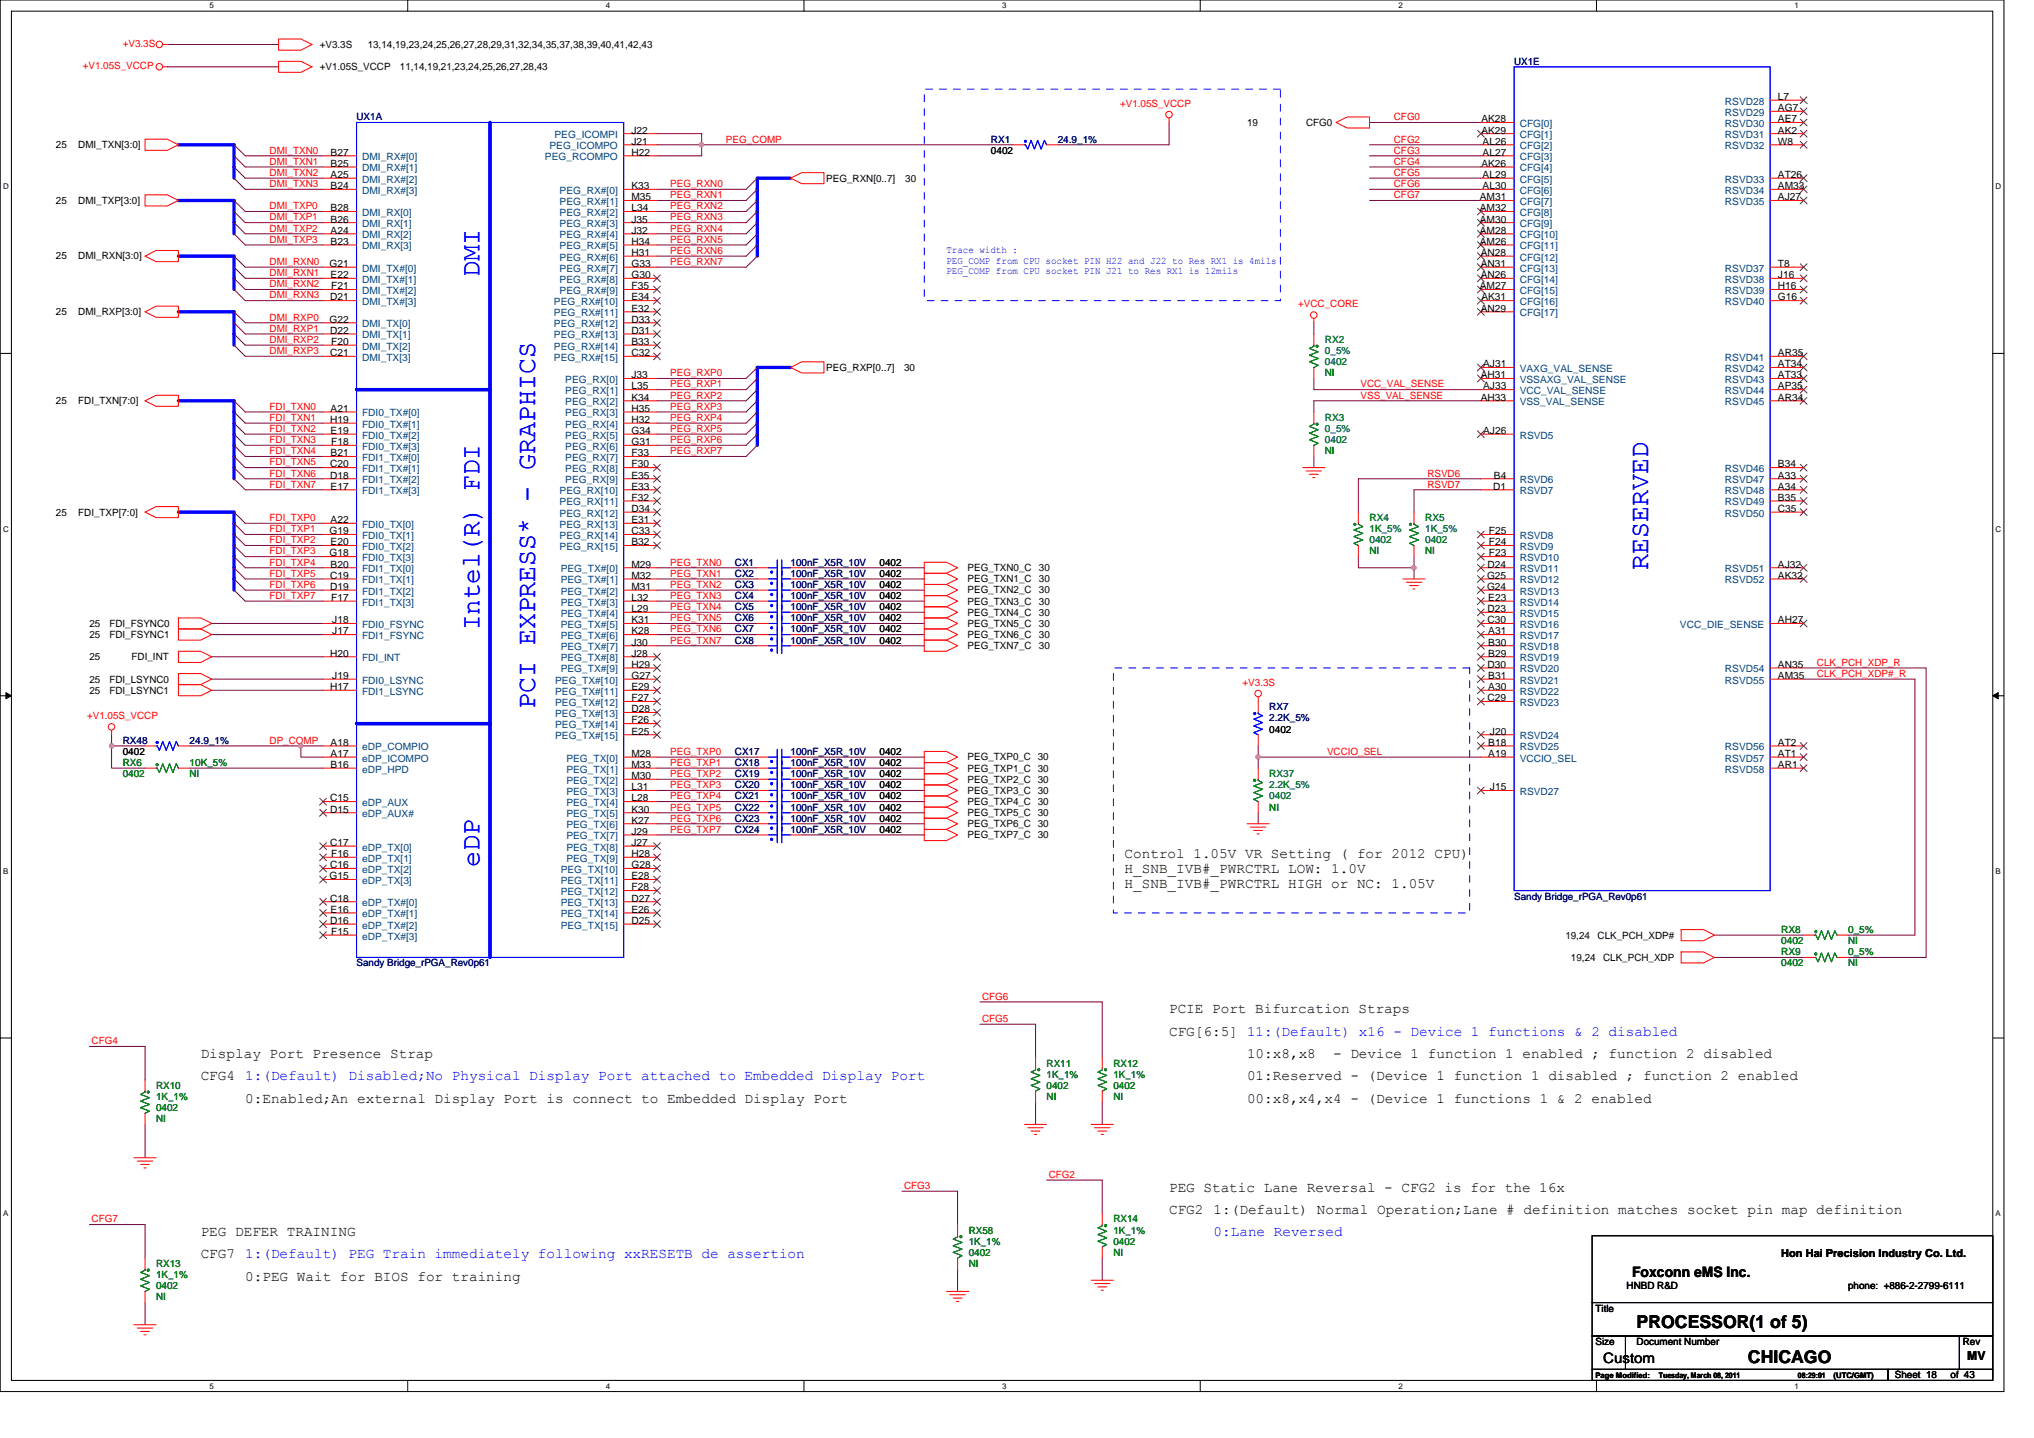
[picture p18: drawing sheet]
<svg xmlns="http://www.w3.org/2000/svg" width="297mm" height="210mm" viewBox="0 0 297 210" stroke-linecap="round" stroke-linejoin="round" font-family="sans-serif">
<defs><g id="words">
<g font-size="3.9" fill="#00f">
<text x="70" y="40.5" transform="rotate(-90 70 40.5)">DMI</text>
<text x="240.7" y="83.2" transform="rotate(-90 240.7 83.2)">RESERVED</text>
<text x="70" y="92" transform="rotate(-90 70 92)">Intel(R) FDI</text>
<text x="78.1" y="103.5" transform="rotate(-90 78.1 103.5)">PCI EXPRESS* - GRAPHICS</text>
<text x="70" y="126.6" transform="rotate(-90 70 126.6)">eDP</text>
</g>
<g font-size="2.6">
<text x="239" y="193.9">PROCESSOR(1 of 5)</text>
<text x="255.3" y="199.1">CHICAGO</text>
</g>
<g font-size="2.1">
<text x="164.2" y="125.2">Control 1.05V VR Setting ( for 2012 CPU)</text>
<text x="164.2" y="127.5">H_SNB_IVB#_PWRCTRL LOW: 1.0V</text>
<text x="164.2" y="129.7">H_SNB_IVB#_PWRCTRL HIGH or NC: 1.05V</text>
<text x="170.7" y="148">PCIE Port Bifurcation Straps</text>
<text x="29.3" y="154.5">Display Port Presence Strap</text>
<text x="170.7" y="151.2">CFG[6:5] 11:(Default) x16 - Device 1 functions &amp; 2 disabled</text>
<text x="182.1" y="154.5">10:x8,x8</text>
<text x="194.7" y="154.5">- Device 1 function 1 enabled ; function 2 disabled</text>
<text x="29.3" y="157.7">CFG4</text>
<text x="35.8" y="161">0:Enabled;An external Display Port is connect to Embedded Display Port</text>
<text x="182.1" y="157.7">01:Reserved - (Device 1 function 1 disabled ; function 2 enabled</text>
<text x="182.1" y="161">00:x8,x4,x4 - (Device 1 functions 1 &amp; 2 enabled</text>
<text x="170.7" y="174">PEG Static Lane Reversal - CFG2 is for the 16x</text>
<text x="170.7" y="177.2">CFG2</text>
<text x="177.2" y="177.2">1:(Default) Normal Operation;Lane # definition matches socket pin map definition</text>
<text x="29.3" y="180.5">PEG DEFER TRAINING</text>
<text x="29.3" y="183.7">CFG7</text>
<text x="35.8" y="187">0:PEG Wait for BIOS for training</text>
<text x="238.4" y="186.4">Foxconn eMS Inc.</text>
<text x="234.1" y="199.1">Custom</text>
</g>
<g font-size="2.1" fill="#00f">
<text x="35.8" y="157.7">1:(Default) Disabled;No Physical Display Port attached to Embedded Display Port</text>
<text x="35.8" y="183.7">1:(Default) PEG Train immediately following xxRESETB de assertion</text>
<text x="177.2" y="180.5">0:Lane Reversed</text>
</g>
<text font-size="1.8" x="287.3" y="198.5">MV</text>
<text font-size="1.6" x="260.1" y="183.6">Hon Hai Precision Industry Co. Ltd.</text>
<g font-size="1.5" fill="#f00">
<text x="12.1" y="10.1">+V1.05S_VCCP</text>
<text x="17.9" y="6.8">+V3.3S</text>
<text x="163.6" y="15.6">+V1.05S_VCCP</text>
<text x="203.6" y="17.6">CFG0</text>
<text x="39.4" y="22.4">DMI_TXN0</text>
<text x="106" y="20.8">PEG_COMP</text>
<text x="203.6" y="20.8">CFG2</text>
<text x="203.6" y="22.4">CFG3</text>
<text x="39.4" y="24.1">DMI_TXN1</text>
<text x="39.4" y="27.3">DMI_TXN3</text>
<text x="39.4" y="25.7">DMI_TXN2</text>
<text x="97.9" y="27.3">PEG_RXN0</text>
<text x="97.9" y="29">PEG_RXN1</text>
<text x="203.6" y="29">CFG7</text>
<text x="203.6" y="24.1">CFG4</text>
<text x="203.6" y="25.7">CFG5</text>
<text x="203.6" y="27.3">CFG6</text>
<text x="39.4" y="32.2">DMI_TXP1</text>
<text x="39.4" y="30.6">DMI_TXP0</text>
<text x="39.4" y="35.5">DMI_TXP3</text>
<text x="39.4" y="33.8">DMI_TXP2</text>
<text x="97.9" y="30.6">PEG_RXN2</text>
<text x="97.9" y="32.2">PEG_RXN3</text>
<text x="97.9" y="33.8">PEG_RXN4</text>
<text x="97.9" y="35.5">PEG_RXN5</text>
<text x="39.4" y="40.3">DMI_RXN1</text>
<text x="39.4" y="38.7">DMI_RXN0</text>
<text x="39.4" y="42">DMI_RXN2</text>
<text x="97.9" y="37.1">PEG_RXN6</text>
<text x="97.9" y="38.7">PEG_RXN7</text>
<text x="39.4" y="46.8">DMI_RXP0</text>
<text x="39.4" y="43.6">DMI_RXN3</text>
<text x="189.6" y="44.9">+VCC_CORE</text>
<text x="39.4" y="48.5">DMI_RXP1</text>
<text x="39.4" y="51.7">DMI_RXP3</text>
<text x="39.4" y="50.1">DMI_RXP2</text>
<text x="39.4" y="59.8">FDI_TXN0</text>
<text x="97.9" y="54.9">PEG_RXP0</text>
<text x="97.9" y="56.6">PEG_RXP1</text>
<text x="97.9" y="58.2">PEG_RXP2</text>
<text x="97.9" y="59.8">PEG_RXP3</text>
<text x="198.7" y="58.2">VSS_VAL_SENSE</text>
<text x="198.7" y="56.6">VCC_VAL_SENSE</text>
<text x="39.4" y="61.5">FDI_TXN1</text>
<text x="39.4" y="64.7">FDI_TXN3</text>
<text x="39.4" y="63.1">FDI_TXN2</text>
<text x="97.9" y="61.5">PEG_RXP4</text>
<text x="97.9" y="63.1">PEG_RXP5</text>
<text x="97.9" y="64.7">PEG_RXP6</text>
<text x="39.4" y="68">FDI_TXN5</text>
<text x="39.4" y="66.3">FDI_TXN4</text>
<text x="39.4" y="71.2">FDI_TXN7</text>
<text x="39.4" y="69.6">FDI_TXN6</text>
<text x="97.9" y="66.3">PEG_RXP7</text>
<text x="208.4" y="71.2">RSVD7</text>
<text x="208.4" y="69.6">RSVD6</text>
<text x="39.4" y="77.7">FDI_TXP1</text>
<text x="39.4" y="76.1">FDI_TXP0</text>
<text x="39.4" y="81">FDI_TXP3</text>
<text x="39.4" y="79.3">FDI_TXP2</text>
<text x="39.4" y="82.6">FDI_TXP4</text>
<text x="97.9" y="82.6">PEG_TXN0</text>
<text x="39.4" y="84.2">FDI_TXP5</text>
<text x="39.4" y="87.5">FDI_TXP7</text>
<text x="39.4" y="85.9">FDI_TXP6</text>
<text x="97.9" y="84.2">PEG_TXN1</text>
<text x="97.9" y="87.5">PEG_TXN3</text>
<text x="97.9" y="85.9">PEG_TXN2</text>
<text x="97.9" y="89.1">PEG_TXN4</text>
<text x="97.9" y="92.4">PEG_TXN6</text>
<text x="97.9" y="94">PEG_TXN7</text>
<text x="97.9" y="90.7">PEG_TXN5</text>
<text x="181.5" y="100.2">+V3.3S</text>
<text x="265.3" y="98.8">CLK_PCH_XDP#_R</text>
<text x="265.3" y="97.2">CLK_PCH_XDP_R</text>
<text x="12.7" y="105">+V1.05S_VCCP</text>
<text x="39.4" y="108.6">DP_COMP</text>
<text x="97.9" y="110.2">PEG_TXP0</text>
<text x="97.9" y="111.8">PEG_TXP1</text>
<text x="97.9" y="113.5">PEG_TXP2</text>
<text x="193.8" y="110.2">VCCIO_SEL</text>
<text x="97.9" y="115.1">PEG_TXP3</text>
<text x="97.9" y="116.7">PEG_TXP4</text>
<text x="97.9" y="118.4">PEG_TXP5</text>
<text x="97.9" y="120">PEG_TXP6</text>
<text x="97.9" y="121.6">PEG_TXP7</text>
<text x="143.4" y="146">CFG6</text>
<text x="143.4" y="149.2">CFG5</text>
<text x="13.4" y="152.5">CFG4</text>
<text x="132" y="173.6">CFG3</text>
<text x="153.2" y="172">CFG2</text>
<text x="13.4" y="178.5">CFG7</text>
</g>
<g font-size="1.5">
<text x="46.7" y="7">+V3.3S</text>
<text x="46.7" y="10.3">+V1.05S_VCCP</text>
<text x="53.7" y="7">13,14,19,23,24,25,26,27,28,29,31,32,34,35,37,38,39,40,41,42,43</text>
<text x="58.4" y="10.3">11,14,19,21,23,24,25,26,27,28,43</text>
<text x="216.3" y="17.9">AK28</text>
<text x="259.6" y="17.9">AE7</text>
<text x="259.6" y="14.6">L7</text>
<text x="259.6" y="16.2">AG7</text>
<text x="8.2" y="21.6">25</text>
<text x="11.4" y="21.6">DMI_TXN[3:0]</text>
<text x="48.3" y="22.7">B27</text>
<text x="92.2" y="22.7">H22</text>
<text x="92.2" y="19.5">J22</text>
<text x="92.2" y="21.1">J21</text>
<text x="144.7" y="22.5">0402</text>
<text x="182.1" y="18.4">19</text>
<text x="190.7" y="18.4">CFG0</text>
<text x="216.3" y="19.5">AK29</text>
<text x="216.5" y="21.1">AL26</text>
<text x="216.5" y="22.7">AL27</text>
<text x="259.6" y="19.5">AK2</text>
<text x="259.6" y="21.1">W8</text>
<text x="8.2" y="29.8">25</text>
<text x="11.4" y="29.8">DMI_TXP[3:0]</text>
<text x="48.3" y="24.4">B25</text>
<text x="48.3" y="26">A25</text>
<text x="48.3" y="27.6">B24</text>
<text x="92.2" y="27.6">K33</text>
<text x="92.2" y="29.3">M35</text>
<text x="120.7" y="26.5">PEG_RXN[0..7]</text>
<text x="132.2" y="26.5">30</text>
<text x="216.1" y="29.3">AM31</text>
<text x="216.3" y="24.4">AK26</text>
<text x="216.5" y="26">AL29</text>
<text x="216.5" y="27.6">AL30</text>
<text x="259.6" y="27.6">AM33</text>
<text x="259.6" y="29.3">AJ27</text>
<text x="259.6" y="26">AT26</text>
<text x="48.3" y="30.9">B28</text>
<text x="48.3" y="32.5">B26</text>
<text x="48.3" y="34.1">A24</text>
<text x="48.3" y="35.8">B23</text>
<text x="92.2" y="30.9">L34</text>
<text x="92.2" y="32.5">J35</text>
<text x="92.2" y="34.1">J32</text>
<text x="92.2" y="35.8">H34</text>
<text x="216.1" y="30.9">AM32</text>
<text x="216.1" y="32.5">AM30</text>
<text x="216.1" y="34.1">AM28</text>
<text x="216.1" y="35.8">AM26</text>
<text x="8.2" y="37.9">25</text>
<text x="11.4" y="37.9">DMI_RXN[3:0]</text>
<text x="48.1" y="39">G21</text>
<text x="48.3" y="40.6">E22</text>
<text x="92.2" y="37.4">H31</text>
<text x="92.2" y="39">G33</text>
<text x="92.2" y="40.6">G30</text>
<text x="216.3" y="37.4">AN28</text>
<text x="216.3" y="39">AN31</text>
<text x="216.3" y="40.6">AN26</text>
<text x="259.6" y="40.6">J16</text>
<text x="259.6" y="39">T8</text>
<text x="8.2" y="46">25</text>
<text x="11.4" y="46">DMI_RXP[3:0]</text>
<text x="48.1" y="47.1">G22</text>
<text x="48.2" y="43.9">D21</text>
<text x="48.4" y="42.2">F21</text>
<text x="92.2" y="43.9">E34</text>
<text x="92.2" y="45.5">E32</text>
<text x="92.2" y="47.1">D33</text>
<text x="92.2" y="42.2">F35</text>
<text x="216.1" y="42.2">AM27</text>
<text x="216.3" y="45.5">AN29</text>
<text x="216.3" y="43.9">AK31</text>
<text x="259.6" y="42.2">H16</text>
<text x="259.6" y="43.9">G16</text>
<text x="48.2" y="48.7">D22</text>
<text x="48.2" y="52">C21</text>
<text x="48.4" y="50.4">F20</text>
<text x="92.2" y="48.7">D31</text>
<text x="92.2" y="50.4">B33</text>
<text x="92.2" y="52">C32</text>
<text x="216.6" y="53.6">AJ31</text>
<text x="259.6" y="53.6">AT34</text>
<text x="259.6" y="52">AR35</text>
<text x="8.2" y="59">25</text>
<text x="11.4" y="59">FDI_TXN[7:0]</text>
<text x="92.2" y="55.2">J33</text>
<text x="92.2" y="56.9">L35</text>
<text x="92.2" y="58.5">K34</text>
<text x="120.7" y="54.1">PEG_RXP[0..7]</text>
<text x="132" y="54.1">30</text>
<text x="216.3" y="55.2">AH31</text>
<text x="216.3" y="58.5">AH33</text>
<text x="216.6" y="56.9">AJ33</text>
<text x="259.6" y="55.2">AT33</text>
<text x="259.6" y="58.5">AR34</text>
<text x="259.6" y="56.9">AP35</text>
<text x="48.2" y="61.8">H19</text>
<text x="48.3" y="60.1">A21</text>
<text x="48.3" y="63.4">E19</text>
<text x="48.4" y="65">F18</text>
<text x="92.2" y="60.1">H35</text>
<text x="92.2" y="61.8">H32</text>
<text x="92.2" y="63.4">G34</text>
<text x="92.2" y="65">G31</text>
<text x="216.6" y="63.4">AJ26</text>
<text x="48.2" y="68.3">C20</text>
<text x="48.2" y="69.9">D18</text>
<text x="48.3" y="66.6">B21</text>
<text x="48.3" y="71.5">E17</text>
<text x="92.2" y="71.5">E33</text>
<text x="92.2" y="66.6">F33</text>
<text x="92.2" y="68.3">F30</text>
<text x="92.2" y="69.9">E35</text>
<text x="218.1" y="71.5">D1</text>
<text x="218.2" y="69.9">B4</text>
<text x="259.6" y="68.3">B34</text>
<text x="259.6" y="69.9">A33</text>
<text x="259.6" y="71.5">A34</text>
<text x="8.2" y="75.3">25</text>
<text x="11.4" y="75.3">FDI_TXP[7:0]</text>
<text x="48.3" y="76.4">A22</text>
<text x="92.2" y="73.1">F32</text>
<text x="92.2" y="74.8">D34</text>
<text x="92.2" y="76.4">E31</text>
<text x="259.6" y="73.1">B35</text>
<text x="259.6" y="74.8">C35</text>
<text x="48.1" y="78">G19</text>
<text x="48.1" y="81.3">G18</text>
<text x="48.3" y="79.6">E20</text>
<text x="48.3" y="82.9">B20</text>
<text x="92.2" y="78">C33</text>
<text x="92.2" y="79.6">B32</text>
<text x="92.2" y="82.9">M29</text>
<text x="128.5" y="82.6">0402</text>
<text x="141.3" y="83.4">PEG_TXN0_C</text>
<text x="151.7" y="83.4">30</text>
<text x="217.3" y="82.9">D24</text>
<text x="217.4" y="78">F25</text>
<text x="217.4" y="79.6">F24</text>
<text x="217.4" y="81.3">F23</text>
<text x="259.6" y="82.9">AJ32</text>
<text x="48.2" y="84.5">C19</text>
<text x="48.2" y="86.1">D19</text>
<text x="48.4" y="87.8">F17</text>
<text x="92.2" y="84.5">M32</text>
<text x="92.2" y="86.1">M31</text>
<text x="92.2" y="87.8">L32</text>
<text x="92.2" y="89.4">L29</text>
<text x="128.5" y="84.2">0402</text>
<text x="128.5" y="89.1">0402</text>
<text x="128.5" y="85.9">0402</text>
<text x="128.5" y="87.5">0402</text>
<text x="141.3" y="85">PEG_TXN1_C</text>
<text x="141.3" y="88.3">PEG_TXN3_C</text>
<text x="141.3" y="86.7">PEG_TXN2_C</text>
<text x="141.3" y="89.9">PEG_TXN4_C</text>
<text x="151.7" y="85">30</text>
<text x="151.7" y="88.3">30</text>
<text x="151.7" y="86.7">30</text>
<text x="151.7" y="89.9">30</text>
<text x="217.2" y="84.5">G25</text>
<text x="217.2" y="86.1">G24</text>
<text x="217.3" y="89.4">D23</text>
<text x="217.3" y="87.8">E23</text>
<text x="259.6" y="84.5">AK32</text>
<text x="13.1" y="91.5">25</text>
<text x="13.1" y="93.2">25</text>
<text x="16" y="91.5">FDI_FSYNC0</text>
<text x="16" y="93.2">FDI_FSYNC1</text>
<text x="48.2" y="95.9">H20</text>
<text x="48.5" y="91">J18</text>
<text x="48.5" y="92.6">J17</text>
<text x="92.2" y="91">K31</text>
<text x="92.2" y="92.6">K28</text>
<text x="92.2" y="94.3">J30</text>
<text x="92.2" y="95.9">J28</text>
<text x="128.5" y="92.4">0402</text>
<text x="128.5" y="94">0402</text>
<text x="128.5" y="90.7">0402</text>
<text x="141.3" y="91.5">PEG_TXN5_C</text>
<text x="141.3" y="94.8">PEG_TXN7_C</text>
<text x="141.3" y="93.2">PEG_TXN6_C</text>
<text x="151.7" y="91.5">30</text>
<text x="151.7" y="94.8">30</text>
<text x="151.7" y="93.2">30</text>
<text x="217.3" y="91">C30</text>
<text x="217.3" y="92.6">A31</text>
<text x="217.3" y="94.3">B30</text>
<text x="217.3" y="95.9">B29</text>
<text x="259.6" y="91">AH27</text>
<text x="13.1" y="96.4">25</text>
<text x="13.1" y="99.7">25</text>
<text x="13.1" y="101.3">25</text>
<text x="16" y="99.7">FDI_LSYNC0</text>
<text x="16" y="101.3">FDI_LSYNC1</text>
<text x="19.2" y="96.4">FDI_INT</text>
<text x="48.2" y="100.8">H17</text>
<text x="48.5" y="99.1">J19</text>
<text x="92.2" y="99.1">G27</text>
<text x="92.2" y="100.8">E29</text>
<text x="92.2" y="97.5">H29</text>
<text x="217.3" y="97.5">D30</text>
<text x="217.3" y="100.8">A30</text>
<text x="217.3" y="99.1">B31</text>
<text x="259.6" y="97.5">AN35</text>
<text x="259.6" y="99.1">AM35</text>
<text x="92.2" y="102.4">F27</text>
<text x="92.2" y="104">D28</text>
<text x="92.2" y="105.6">F26</text>
<text x="92.2" y="107.3">E25</text>
<text x="185.4" y="107">0402</text>
<text x="217.3" y="102.4">C29</text>
<text x="217.6" y="107.3">J20</text>
<text x="17.9" y="110.2">0402</text>
<text x="48.3" y="108.9">A18</text>
<text x="48.3" y="112.1">B16</text>
<text x="48.3" y="110.5">A17</text>
<text x="92.2" y="110.5">M28</text>
<text x="92.2" y="112.1">M33</text>
<text x="92.2" y="113.8">M30</text>
<text x="128.5" y="113.5">0402</text>
<text x="128.5" y="110.2">0402</text>
<text x="128.5" y="111.9">0402</text>
<text x="141.3" y="112.7">PEG_TXP1_C 30</text>
<text x="141.3" y="111">PEG_TXP0_C 30</text>
<text x="217.3" y="108.9">B18</text>
<text x="217.3" y="110.5">A19</text>
<text x="259.6" y="108.9">AT2</text>
<text x="259.6" y="110.5">AT1</text>
<text x="259.6" y="112.1">AR1</text>
<text x="48.2" y="117">C15</text>
<text x="48.2" y="118.7">D15</text>
<text x="92.2" y="115.4">L31</text>
<text x="92.2" y="117">L28</text>
<text x="92.2" y="118.7">K30</text>
<text x="128.5" y="116.7">0402</text>
<text x="128.5" y="118.4">0402</text>
<text x="128.5" y="115.1">0402</text>
<text x="128.5" y="120">0402</text>
<text x="141.3" y="115.9">PEG_TXP3_C 30</text>
<text x="141.3" y="114.3">PEG_TXP2_C 30</text>
<text x="141.3" y="119.2">PEG_TXP5_C 30</text>
<text x="141.3" y="117.5">PEG_TXP4_C 30</text>
<text x="217.6" y="115.4">J15</text>
<text x="48.2" y="123.5">C17</text>
<text x="48.4" y="125.2">F16</text>
<text x="92.2" y="120.3">K27</text>
<text x="92.2" y="121.9">J29</text>
<text x="92.2" y="123.5">J27</text>
<text x="92.2" y="125.2">H28</text>
<text x="128.5" y="121.6">0402</text>
<text x="141.3" y="122.4">PEG_TXP7_C 30</text>
<text x="141.3" y="120.8">PEG_TXP6_C 30</text>
<text x="48.1" y="128.4">G15</text>
<text x="48.2" y="126.8">C16</text>
<text x="48.2" y="131.7">C18</text>
<text x="92.2" y="126.8">G28</text>
<text x="92.2" y="128.4">E28</text>
<text x="92.2" y="130">F28</text>
<text x="92.2" y="131.7">D27</text>
<text x="48.2" y="134.9">D16</text>
<text x="48.3" y="133.3">E16</text>
<text x="48.4" y="136.5">F15</text>
<text x="92.2" y="133.3">E26</text>
<text x="92.2" y="134.9">D25</text>
<text x="228.6" y="137.1">19,24</text>
<text x="233.3" y="137.1">CLK_PCH_XDP#</text>
<text x="229.4" y="140.3">19,24</text>
<text x="234.1" y="140.3">CLK_PCH_XDP</text>
<text x="233" y="191.5">Title</text>
<text x="237.6" y="188.3">HNBD R&amp;D</text>
<text x="269.9" y="188.3">phone: +886-2-2799-6111</text>
<text x="233" y="196.4">Size</text>
<text x="239" y="196.4">Document Number</text>
<text x="286.6" y="196.4">Rev</text>
<text x="276.7" y="201.3">Sheet 18</text>
<text x="284.9" y="201.3">of 43</text>
</g>
<g font-size="1.5" fill="#000080">
<text x="221.1" y="9.4">UX1E</text>
<text x="52.1" y="17.6">UX1A</text>
<text x="144.7" y="20.8">RX1</text>
<text x="154.5" y="20.8">24.9_1%</text>
<text x="107.3" y="82.6">CX1</text>
<text x="115.5" y="82.6">100nF_X5R_10V</text>
<text x="107.3" y="84.2">CX2</text>
<text x="107.3" y="89.1">CX5</text>
<text x="107.3" y="85.9">CX3</text>
<text x="107.3" y="87.5">CX4</text>
<text x="115.5" y="84.2">100nF_X5R_10V</text>
<text x="115.5" y="89.1">100nF_X5R_10V</text>
<text x="115.5" y="85.9">100nF_X5R_10V</text>
<text x="115.5" y="87.5">100nF_X5R_10V</text>
<text x="107.3" y="92.4">CX7</text>
<text x="107.3" y="94">CX8</text>
<text x="107.3" y="90.7">CX6</text>
<text x="115.5" y="92.4">100nF_X5R_10V</text>
<text x="115.5" y="94">100nF_X5R_10V</text>
<text x="115.5" y="90.7">100nF_X5R_10V</text>
<text x="185.4" y="103.7">RX7</text>
<text x="185.4" y="105.3">2.2K_5%</text>
<text x="17.9" y="108.6">RX48</text>
<text x="27.7" y="108.6">24.9_1%</text>
<text x="107.3" y="113.5">CX19</text>
<text x="107.3" y="110.2">CX17</text>
<text x="107.3" y="111.9">CX18</text>
<text x="115.5" y="113.5">100nF_X5R_10V</text>
<text x="115.5" y="110.2">100nF_X5R_10V</text>
<text x="115.5" y="111.9">100nF_X5R_10V</text>
<text x="107.3" y="116.7">CX21</text>
<text x="107.3" y="118.4">CX22</text>
<text x="107.3" y="115.1">CX20</text>
<text x="107.3" y="120">CX23</text>
<text x="115.5" y="116.7">100nF_X5R_10V</text>
<text x="115.5" y="118.4">100nF_X5R_10V</text>
<text x="115.5" y="115.1">100nF_X5R_10V</text>
<text x="115.5" y="120">100nF_X5R_10V</text>
<text x="107.3" y="121.6">CX24</text>
<text x="115.5" y="121.6">100nF_X5R_10V</text>
<text x="221.1" y="131.4">Sandy Bridge_rPGA_Rev0p61</text>
<text x="52.1" y="141.1">Sandy Bridge_rPGA_Rev0p61</text>
</g>
<g font-size="1.5" fill="#004080">
<text x="251.9" y="15.3">RSVD28</text>
<text x="251.9" y="16.9">RSVD29</text>
<text x="52.9" y="23.4">DMI_RX#[0]</text>
<text x="79.6" y="23.4">PEG_RCOMPO</text>
<text x="80.2" y="21.8">PEG_ICOMPO</text>
<text x="81" y="20.2">PEG_ICOMPI</text>
<text x="221.9" y="18.5">CFG[0]</text>
<text x="221.9" y="20.2">CFG[1]</text>
<text x="221.9" y="21.8">CFG[2]</text>
<text x="221.9" y="23.4">CFG[3]</text>
<text x="251.9" y="18.5">RSVD30</text>
<text x="251.9" y="20.2">RSVD31</text>
<text x="251.9" y="21.8">RSVD32</text>
<text x="52.9" y="25">DMI_RX#[1]</text>
<text x="52.9" y="26.7">DMI_RX#[2]</text>
<text x="52.9" y="28.3">DMI_RX#[3]</text>
<text x="81.7" y="28.3">PEG_RX#[0]</text>
<text x="81.7" y="29.9">PEG_RX#[1]</text>
<text x="221.9" y="25">CFG[4]</text>
<text x="221.9" y="26.7">CFG[5]</text>
<text x="221.9" y="28.3">CFG[6]</text>
<text x="221.9" y="29.9">CFG[7]</text>
<text x="251.9" y="28.3">RSVD34</text>
<text x="251.9" y="29.9">RSVD35</text>
<text x="251.9" y="26.7">RSVD33</text>
<text x="52.9" y="31.5">DMI_RX[0]</text>
<text x="52.9" y="33.2">DMI_RX[1]</text>
<text x="52.9" y="34.8">DMI_RX[2]</text>
<text x="81.7" y="31.5">PEG_RX#[2]</text>
<text x="81.7" y="33.2">PEG_RX#[3]</text>
<text x="81.7" y="34.8">PEG_RX#[4]</text>
<text x="221.9" y="31.5">CFG[8]</text>
<text x="221.9" y="33.2">CFG[9]</text>
<text x="221.9" y="34.8">CFG[10]</text>
<text x="52.9" y="36.4">DMI_RX[3]</text>
<text x="52.9" y="39.7">DMI_TX#[0]</text>
<text x="52.9" y="41.3">DMI_TX#[1]</text>
<text x="81.7" y="36.4">PEG_RX#[5]</text>
<text x="81.7" y="38.1">PEG_RX#[6]</text>
<text x="81.7" y="39.7">PEG_RX#[7]</text>
<text x="81.7" y="41.3">PEG_RX#[8]</text>
<text x="221.9" y="36.4">CFG[11]</text>
<text x="221.9" y="38.1">CFG[12]</text>
<text x="221.9" y="39.7">CFG[13]</text>
<text x="221.9" y="41.3">CFG[14]</text>
<text x="251.9" y="41.3">RSVD38</text>
<text x="251.9" y="39.7">RSVD37</text>
<text x="52.9" y="42.9">DMI_TX#[2]</text>
<text x="52.9" y="44.6">DMI_TX#[3]</text>
<text x="52.9" y="47.8">DMI_TX[0]</text>
<text x="80.9" y="44.6">PEG_RX#[10]</text>
<text x="80.9" y="46.2">PEG_RX#[11]</text>
<text x="80.9" y="47.8">PEG_RX#[12]</text>
<text x="81.7" y="42.9">PEG_RX#[9]</text>
<text x="221.9" y="42.9">CFG[15]</text>
<text x="221.9" y="44.6">CFG[16]</text>
<text x="221.9" y="46.2">CFG[17]</text>
<text x="251.9" y="42.9">RSVD39</text>
<text x="251.9" y="44.6">RSVD40</text>
<text x="52.9" y="49.4">DMI_TX[1]</text>
<text x="52.9" y="52.7">DMI_TX[3]</text>
<text x="52.9" y="51.1">DMI_TX[2]</text>
<text x="80.9" y="49.4">PEG_RX#[13]</text>
<text x="80.9" y="51.1">PEG_RX#[14]</text>
<text x="80.9" y="52.7">PEG_RX#[15]</text>
<text x="251.9" y="52.7">RSVD41</text>
<text x="82.5" y="55.9">PEG_RX[0]</text>
<text x="82.5" y="57.6">PEG_RX[1]</text>
<text x="82.5" y="59.2">PEG_RX[2]</text>
<text x="221.9" y="54.3">VAXG_VAL_SENSE</text>
<text x="221.9" y="55.9">VSSAXG_VAL_SENSE</text>
<text x="221.9" y="57.6">VCC_VAL_SENSE</text>
<text x="221.9" y="59.2">VSS_VAL_SENSE</text>
<text x="251.9" y="54.3">RSVD42</text>
<text x="251.9" y="55.9">RSVD43</text>
<text x="251.9" y="59.2">RSVD45</text>
<text x="251.9" y="57.6">RSVD44</text>
<text x="52.9" y="60.8">FDI0_TX#[0]</text>
<text x="52.9" y="62.4">FDI0_TX#[1]</text>
<text x="52.9" y="64.1">FDI0_TX#[2]</text>
<text x="52.9" y="65.7">FDI0_TX#[3]</text>
<text x="82.5" y="60.8">PEG_RX[3]</text>
<text x="82.5" y="62.4">PEG_RX[4]</text>
<text x="82.5" y="64.1">PEG_RX[5]</text>
<text x="82.5" y="65.7">PEG_RX[6]</text>
<text x="221.9" y="64.1">RSVD5</text>
<text x="52.9" y="67.3">FDI1_TX#[0]</text>
<text x="52.9" y="68.9">FDI1_TX#[1]</text>
<text x="52.9" y="70.6">FDI1_TX#[2]</text>
<text x="82.5" y="67.3">PEG_RX[7]</text>
<text x="82.5" y="68.9">PEG_RX[8]</text>
<text x="82.5" y="70.6">PEG_RX[9]</text>
<text x="221.9" y="70.6">RSVD6</text>
<text x="251.9" y="68.9">RSVD46</text>
<text x="251.9" y="70.6">RSVD47</text>
<text x="52.9" y="72.2">FDI1_TX#[3]</text>
<text x="52.9" y="77.1">FDI0_TX[0]</text>
<text x="81.7" y="72.2">PEG_RX[10]</text>
<text x="81.7" y="73.8">PEG_RX[11]</text>
<text x="81.7" y="75.4">PEG_RX[12]</text>
<text x="81.7" y="77.1">PEG_RX[13]</text>
<text x="221.9" y="72.2">RSVD7</text>
<text x="251.9" y="72.2">RSVD48</text>
<text x="251.9" y="73.8">RSVD49</text>
<text x="251.9" y="75.4">RSVD50</text>
<text x="52.9" y="78.7">FDI0_TX[1]</text>
<text x="52.9" y="80.3">FDI0_TX[2]</text>
<text x="52.9" y="81.9">FDI0_TX[3]</text>
<text x="52.9" y="83.6">FDI1_TX[0]</text>
<text x="81.7" y="78.7">PEG_RX[14]</text>
<text x="81.7" y="80.3">PEG_RX[15]</text>
<text x="81.9" y="83.6">PEG_TX#[0]</text>
<text x="221.9" y="78.7">RSVD8</text>
<text x="221.9" y="80.3">RSVD9</text>
<text x="221.9" y="83.6">RSVD11</text>
<text x="221.9" y="81.9">RSVD10</text>
<text x="251.9" y="83.6">RSVD51</text>
<text x="52.9" y="85.2">FDI1_TX[1]</text>
<text x="52.9" y="86.8">FDI1_TX[2]</text>
<text x="52.9" y="88.4">FDI1_TX[3]</text>
<text x="81.9" y="85.2">PEG_TX#[1]</text>
<text x="81.9" y="86.8">PEG_TX#[2]</text>
<text x="81.9" y="88.4">PEG_TX#[3]</text>
<text x="221.9" y="85.2">RSVD12</text>
<text x="221.9" y="86.8">RSVD13</text>
<text x="221.9" y="88.4">RSVD14</text>
<text x="251.9" y="85.2">RSVD52</text>
<text x="52.9" y="91.7">FDI0_FSYNC</text>
<text x="52.9" y="93.3">FDI1_FSYNC</text>
<text x="81.9" y="90.1">PEG_TX#[4]</text>
<text x="81.9" y="91.7">PEG_TX#[5]</text>
<text x="81.9" y="93.3">PEG_TX#[6]</text>
<text x="81.9" y="95">PEG_TX#[7]</text>
<text x="221.9" y="91.7">RSVD16</text>
<text x="221.9" y="90.1">RSVD15</text>
<text x="221.9" y="93.3">RSVD17</text>
<text x="221.9" y="95">RSVD18</text>
<text x="245.3" y="91.7">VCC_DIE_SENSE</text>
<text x="52.9" y="96.6">FDI_INT</text>
<text x="52.9" y="99.8">FDI0_LSYNC</text>
<text x="52.9" y="101.5">FDI1_LSYNC</text>
<text x="81.1" y="99.8">PEG_TX#[10]</text>
<text x="81.1" y="101.5">PEG_TX#[11]</text>
<text x="81.9" y="96.6">PEG_TX#[8]</text>
<text x="81.9" y="98.2">PEG_TX#[9]</text>
<text x="221.9" y="98.2">RSVD20</text>
<text x="221.9" y="96.6">RSVD19</text>
<text x="221.9" y="101.5">RSVD22</text>
<text x="221.9" y="99.8">RSVD21</text>
<text x="251.9" y="98.2">RSVD54</text>
<text x="251.9" y="99.8">RSVD55</text>
<text x="81.1" y="103.1">PEG_TX#[12]</text>
<text x="81.1" y="104.7">PEG_TX#[13]</text>
<text x="81.1" y="106.3">PEG_TX#[14]</text>
<text x="81.1" y="107.9">PEG_TX#[15]</text>
<text x="221.9" y="103.1">RSVD23</text>
<text x="221.9" y="107.9">RSVD24</text>
<text x="52.9" y="109.6">eDP_COMPIO</text>
<text x="52.9" y="112.8">eDP_HPD</text>
<text x="52.9" y="111.2">eDP_ICOMPO</text>
<text x="82.7" y="111.2">PEG_TX[0]</text>
<text x="82.7" y="112.8">PEG_TX[1]</text>
<text x="221.9" y="109.6">RSVD25</text>
<text x="221.9" y="111.2">VCCIO_SEL</text>
<text x="251.9" y="109.6">RSVD56</text>
<text x="251.9" y="111.2">RSVD57</text>
<text x="251.9" y="112.8">RSVD58</text>
<text x="52.9" y="117.7">eDP_AUX</text>
<text x="52.9" y="119.3">eDP_AUX#</text>
<text x="82.7" y="114.4">PEG_TX[2]</text>
<text x="82.7" y="116.1">PEG_TX[3]</text>
<text x="82.7" y="117.7">PEG_TX[4]</text>
<text x="82.7" y="119.3">PEG_TX[5]</text>
<text x="221.9" y="116.1">RSVD27</text>
<text x="52.9" y="124.2">eDP_TX[0]</text>
<text x="52.9" y="125.8">eDP_TX[1]</text>
<text x="82.7" y="120.9">PEG_TX[6]</text>
<text x="82.7" y="122.6">PEG_TX[7]</text>
<text x="82.7" y="124.2">PEG_TX[8]</text>
<text x="82.7" y="125.8">PEG_TX[9]</text>
<text x="52.9" y="127.5">eDP_TX[2]</text>
<text x="52.9" y="129.1">eDP_TX[3]</text>
<text x="81.9" y="127.5">PEG_TX[10]</text>
<text x="81.9" y="129.1">PEG_TX[11]</text>
<text x="81.9" y="130.7">PEG_TX[12]</text>
<text x="52.9" y="132.3">eDP_TX#[0]</text>
<text x="52.9" y="134">eDP_TX#[1]</text>
<text x="52.9" y="135.6">eDP_TX#[2]</text>
<text x="52.9" y="137.2">eDP_TX#[3]</text>
<text x="81.9" y="132.3">PEG_TX[13]</text>
<text x="81.9" y="134">PEG_TX[14]</text>
<text x="81.9" y="135.6">PEG_TX[15]</text>
</g>
<g font-size="1.5" fill="#00f">
<text x="138.2" y="36.9">Trace width :</text>
<text x="138.2" y="38.5">PEG_COMP from CPU socket PIN H22 and J22 to Res RX1 is 4mils</text>
<text x="138.2" y="40.1">PEG_COMP from CPU socket PIN J21 to Res RX1 is 12mils</text>
</g>
<g font-size="1.5" fill="#008040">
<text x="193.5" y="50.1">RX2</text>
<text x="193.5" y="51.7">0_5%</text>
<text x="193.5" y="53.3">0402</text>
<text x="193.5" y="61.5">RX3</text>
<text x="193.5" y="63.1">0_5%</text>
<text x="193.5" y="64.7">0402</text>
<text x="200" y="76.1">RX4</text>
<text x="200" y="77.7">1K_5%</text>
<text x="208.1" y="76.1">RX5</text>
<text x="208.1" y="77.7">1K_5%</text>
<text x="200" y="79.4">0402</text>
<text x="208.1" y="79.4">0402</text>
<text x="185.4" y="113.5">RX37</text>
<text x="185.4" y="115.1">2.2K_5%</text>
<text x="185.4" y="116.7">0402</text>
</g>
<g font-size="1.5" fill="#008000">
<text x="193.5" y="55">NI</text>
<text x="193.5" y="66.3">NI</text>
<text x="200" y="81">NI</text>
<text x="208.1" y="81">NI</text>
<text x="17.9" y="111.9">RX6</text>
<text x="17.9" y="113.5">0402</text>
<text x="27.7" y="113.5">NI</text>
<text x="27.7" y="111.9">10K_5%</text>
<text x="185.4" y="118.4">NI</text>
<text x="260.1" y="136.2">RX8</text>
<text x="260.1" y="137.9">0402</text>
<text x="269.9" y="136.2">0_5%</text>
<text x="269.9" y="137.9">NI</text>
<text x="260.1" y="139.5">RX9</text>
<text x="260.1" y="141.1">0402</text>
<text x="269.9" y="139.5">0_5%</text>
<text x="269.9" y="141.1">NI</text>
<text x="152.8" y="155.7">RX11</text>
<text x="162.6" y="155.7">RX12</text>
<text x="22.8" y="159">RX10</text>
<text x="22.8" y="160.6">1K_1%</text>
<text x="152.8" y="157.4">1K_1%</text>
<text x="152.8" y="159">0402</text>
<text x="152.8" y="160.6">NI</text>
<text x="162.6" y="157.4">1K_1%</text>
<text x="162.6" y="159">0402</text>
<text x="162.6" y="160.6">NI</text>
<text x="22.8" y="162.2">0402</text>
<text x="22.8" y="163.9">NI</text>
<text x="162.6" y="178.5">RX14</text>
<text x="22.8" y="185">RX13</text>
<text x="141.5" y="180.1">RX58</text>
<text x="141.5" y="181.8">1K_1%</text>
<text x="141.5" y="183.4">0402</text>
<text x="141.5" y="185">NI</text>
<text x="162.6" y="180.1">1K_1%</text>
<text x="162.6" y="181.8">0402</text>
<text x="162.6" y="183.4">NI</text>
<text x="22.8" y="186.6">1K_1%</text>
<text x="22.8" y="188.3">0402</text>
<text x="22.8" y="189.9">NI</text>
</g>
<g font-size="1.2">
<text x="30.6" y="1.2">5</text>
<text x="88.5" y="1.2">4</text>
<text x="146.3" y="1.2">3</text>
<text x="204.2" y="1.2">2</text>
<text x="262.1" y="1.2">1</text>
<text x=".5" y="27.6">D</text>
<text x="291.4" y="27.6">D</text>
<text x=".5" y="77.6">C</text>
<text x="291.4" y="77.6">C</text>
<text x=".5" y="127.6">B</text>
<text x="291.4" y="127.6">B</text>
<text x=".5" y="177.6">A</text>
<text x="291.4" y="177.6">A</text>
<text x="30.6" y="202.8">5</text>
<text x="88.5" y="202.8">4</text>
<text x="146.3" y="202.8">3</text>
<text x="204.2" y="202.8">2</text>
<text x="262.1" y="202.8">1</text>
</g>
<g font-size="1.1">
<text x="233" y="201.1">Page Modified:</text>
<text x="242.2" y="201.1">Tuesday, March 08, 2011</text>
<text x="262.6" y="201.1">08:29:01</text>
<text x="267.8" y="201.1">(UTC/GMT)</text>
</g>
</g></defs>
<path d="M0 0h292.6v203.2h-292.6zM1.7 1.6h289.3v200h-289.3z" fill="none" stroke="#000" stroke-width=".15"/>
<g fill="#fff">
<path d="M30.6 .2h.6v1.3h-.6z"/>
<path d="M30.6 201.8h.6v1.3h-.6z"/>
</g>
<path d="M59.5 0v1.6M59.5 201.6v1.6" fill="none" stroke="#000" stroke-width=".15"/>
<g fill="#fff">
<path d="M88.5 .2h.6v1.3h-.6z"/>
<path d="M88.5 201.8h.6v1.3h-.6z"/>
</g>
<path d="M117.4 0v1.6M117.4 201.6v1.6" fill="none" stroke="#000" stroke-width=".15"/>
<g fill="#fff">
<path d="M146.3 .2h.7v1.3h-.7z"/>
<path d="M146.3 201.8h.7v1.3h-.7z"/>
</g>
<path d="M175.3 0v1.6M175.3 201.6v1.6" fill="none" stroke="#000" stroke-width=".15"/>
<g fill="#fff">
<path d="M204.2 .2h.6v1.3h-.6z"/>
<path d="M204.2 201.8h.6v1.3h-.6z"/>
</g>
<path d="M233.1 0v1.6M233.1 201.6v1.6" fill="none" stroke="#000" stroke-width=".15"/>
<g fill="#fff">
<path d="M262.1 .2h.6v1.3h-.6z"/>
<path d="M262.1 201.8h.6v1.3h-.6z"/>
<path d="M.5 26.6h.8v1.3h-.8z"/>
<path d="M291.4 26.6h.9v1.3h-.9z"/>
<path d="M.5 76.6h.8v1.3h-.8z"/>
<path d="M291.4 76.6h.9v1.3h-.9z"/>
</g>
<path d="M0 51.6h1.7M291 51.6h1.6" fill="none" stroke="#000" stroke-width=".15"/>
<g fill="#fff">
<path d="M.5 126.6h.7v1.3h-.7z"/>
<path d="M291.4 126.6h.8v1.3h-.8z"/>
</g>
<path d="M0 101.6h1.7M291 101.6h1.6" fill="none" stroke="#000" stroke-width=".15"/>
<path d="M.9 101.1l.8 .5-.8 .4zM291 101.6l.8-.5v.9z" fill="#000" stroke="#000" stroke-width=".15"/>
<g fill="#fff">
<path d="M.5 176.6h.7v1.2h-.7z"/>
<path d="M291.4 176.6h.8v1.2h-.8z"/>
</g>
<path d="M0 151.6h1.7M291 151.6h1.6M232.5 200h43.2v1.6h-43.2zM232.5 195.1h4.9v4.9h-4.9zM232.5 180.4h58.5v9.8h-58.5zM232.5 190.2h58.5v4.9h-58.5zM237.4 195.1h48.7v4.9h-48.7zM275.7 200h15.3v1.6h-15.3zM286.1 195.1h4.9v4.9h-4.9z" fill="none" stroke="#000" stroke-width=".15"/>
<g fill="none" stroke="#800040" stroke-width=".15">
<path d="M24.4 9.8h16.3M24.4 6.5h16.3M95.9 19.5h6.6v1.6h45.5M170.7 17.9v3.2h-16.2M200 17.9h16.3M34.2 22.8l1.6 1.6h11.4M34.2 21.1l1.6 1.7h11.4M34.2 26l1.6 1.6h11.4M34.2 24.4l1.6 1.6h11.4M34.2 30.9l1.6 1.6h11.4M34.2 29.3l1.6 1.6h11.4M34.2 34.1l1.6 1.7h11.4"/>
<path d="M34.2 32.5l1.6 1.6h11.4M34.2 39l1.6 1.6h11.4M34.2 37.4l1.6 1.6h11.4M95.9 21.1h6.6v1.7h-6.6M110.6 26l-1.6 1.6h-13.1M110.6 27.6l-1.6 1.7h-13.1M110.6 29.3l-1.6 1.6h-13.1M110.6 30.9l-1.6 1.6h-13.1M110.6 32.5l-1.6 1.6h-13.1M110.6 34.1l-1.6 1.7h-13.1M110.6 35.8l-1.6 1.6h-13.1M110.6 37.4l-1.6 1.6h-13.1"/>
<path d="M200 29.3h16.3M200 21.1h16.3M200 24.4h16.3M200 26h16.3M200 27.6h16.3M200 22.8h16.3M34.2 47.1l1.6 1.7h11.4M34.2 45.5l1.6 1.6h11.4M34.2 50.4l1.6 1.6h11.4M34.2 48.8l1.6 1.6h11.4M34.2 42.3l1.6 1.6h11.4M34.2 40.6l1.6 1.7h11.4"/>
<path d="M34.2 58.5l1.6 1.7h11.4M110.6 53.7l-1.6 1.6h-13.1M110.6 55.3l-1.6 1.6h-13.1M110.6 56.9l-1.6 1.6h-13.1M110.6 58.5l-1.6 1.7h-13.1M191.9 55.3v1.6h24.4M191.9 47.1v1.7M216.3 58.5h-24.4v1.7M34.2 60.2l1.6 1.6h11.4M34.2 63.4l1.6 1.6h11.4M34.2 61.8l1.6 1.6h11.4M34.2 66.7l1.6 1.6h11.4"/>
<path d="M34.2 65l1.6 1.7h11.4M34.2 69.9l1.6 1.6h11.4M34.2 68.3l1.6 1.6h11.4M34.2 76.4l1.6 1.6h11.4M34.2 74.8l1.6 1.6h11.4M34.2 79.7l1.6 1.6h11.4M34.2 78l1.6 1.7h11.4M110.6 60.2l-1.6 1.6h-13.1M110.6 61.8l-1.6 1.6h-13.1M110.6 63.4l-1.6 1.6h-13.1M110.6 65l-1.6 1.7h-13.1M191.9 66.7v1.6"/>
<path d="M216.3 71.5h-9.8v3.3M216.3 69.9h-17.9v4.9M30.9 95.9h16.3M30.9 91h16.3M30.9 99.2h16.3M30.9 92.7h16.3M34.2 82.9l1.6 1.6h11.4M34.2 81.3l1.6 1.6h11.4M34.2 86.2l1.6 1.6h11.4M34.2 84.5l1.6 1.7h11.4M95.9 84.5h14.7M95.9 92.7h14.7"/>
<path d="M95.9 94.3h14.7M95.9 91h14.7M95.9 87.8h14.7M95.9 86.2h14.7M95.9 89.4h14.7M95.9 82.9h14.7M117.1 92.7h17.9M117.1 89.4h17.9M117.1 86.2h17.9M117.1 91h17.9M117.1 87.8h17.9M117.1 94.3h17.9"/>
<path d="M117.1 84.5h17.9M117.1 82.9h17.9M198.4 81.3v1.6h8.1M206.5 82.9v1.6M206.5 81.3v1.6M263.4 97.5h17.9v42.3h-11.4M263.4 99.2h16.3v37.3h-9.8M16.3 107.3v1.6h4.9M16.3 108.9v3.3h4.9M27.7 108.9h16.2M27.7 112.2h19.5M30.9 100.8h16.3"/>
<path d="M43.9 108.9v1.7h3.3M43.9 108.9h3.3M95.9 110.6h14.7M95.9 112.2h14.7M95.9 113.8h14.7M95.9 115.4h14.7M95.9 117.1h14.7M95.9 118.7h14.7M117.1 117.1h17.9M117.1 113.8h17.9M117.1 118.7h17.9M117.1 115.4h17.9"/>
<path d="M117.1 112.2h17.9M117.1 110.6h17.9M183.7 110.6h32.6M183.7 108.9v1.7M183.7 110.6v1.6M183.7 118.7v1.6M95.9 120.3h14.7M95.9 121.9h14.7M117.1 120.3h17.9M117.1 121.9h17.9M250.4 136.5h13M250.4 139.8h13"/>
<path d="M13.1 152.8h8.1v4.9M143.1 149.6h8.1v4.8M143.1 146.3h17.9v8.1M13.1 178.8h8.1v4.9M21.2 164.2v4.9M131.7 173.9h8.1v4.9M151.2 160.9v3.3M152.8 172.3h8.2v4.9M161 160.9v3.3M21.2 190.2v3.2M139.8 185.3v3.3M161 183.7v3.2"/>
</g>
<path d="M71.6 17.9v121.9M26.1 21.1h8.1v4.9M26.1 29.3h8.1v4.8M26.1 37.4h8.1v4.9M115.5 26h-4.9v11.4M26.1 45.5h8.1v4.9M26.1 58.5h8.1v11.4M52.1 56.9h19.5M115.5 53.7h-4.9v11.3M26.1 74.8h8.1v11.4M52.1 105.7h19.5" fill="none" stroke="#00f" stroke-width=".49"/>
<g fill="#f0f" stroke="#f0f" stroke-width=".15">
<circle cx="102.4" cy="21.1" r=".32"/>
<circle cx="183.7" cy="110.5" r=".32"/>
<circle cx="16.3" cy="108.9" r=".32"/>
<circle cx="206.5" cy="82.9" r=".31"/>
<circle cx="43.9" cy="108.9" r=".32"/>
</g>
<g fill="none" stroke="#f00" stroke-width=".15">
<path d="M23.8 6.5h.6M23.8 9.8h.6M40.7 5.7h3.2l1.7 .8-1.7 .8h-3.2zM40.7 9h3.2l1.7 .8-1.7 .8h-3.2zM91.1 19.5h4.8M170.7 17.2v.7M195.1 17.9l1.6-.8h3.3v1.6h-3.3zM216.3 17.9h4.8M216.3 19.5h4.8M258.5 17.9h4.9M258.5 19.5h4.9M258.5 14.6h4.9"/>
<path d="M258.5 16.3h4.9M21.2 20.3h3.2l1.7 .8-1.7 .8h-3.2zM21.2 28.4h3.2l1.7 .9-1.7 .8h-3.2zM21.2 37.4l1.6-.8h3.3v1.6h-3.3zM47.2 22.8h4.9M47.2 24.4h4.9M47.2 26h4.9M47.2 27.6h4.9M47.2 30.9h4.9M47.2 32.5h4.9M47.2 34.1h4.9M47.2 35.8h4.9"/>
<path d="M47.2 39h4.9M91.1 21.1h4.8M91.1 22.8h4.8M91.1 27.6h4.8M91.1 29.3h4.8M91.1 30.9h4.8M91.1 32.5h4.8M91.1 34.1h4.8M91.1 35.8h4.8M91.1 37.4h4.8M91.1 39h4.8M115.5 26l1.6-.8h3.2v1.6h-3.2z"/>
<path d="M148 21.1h1.6M152.8 21.1h1.7M216.3 21.1h4.8M216.3 22.8h4.8M216.3 24.4h4.8M216.3 26h4.8M216.3 27.6h4.8M216.3 29.3h4.8M216.3 30.9h4.8M216.3 32.5h4.8M216.3 34.1h4.8M216.3 35.8h4.8"/>
<path d="M216.3 37.4h4.8M216.3 39h4.8M258.5 21.1h4.9M258.5 26h4.9M258.5 27.6h4.9M258.5 29.3h4.9M258.5 39h4.9M21.2 45.5l1.6-.8h3.3v1.6h-3.3zM21.2 58.5l1.6-.8h3.3v1.6h-3.3zM47.2 40.6h4.9M47.2 42.3h4.9M47.2 43.9h4.9"/>
<path d="M47.2 52h4.9M47.2 47.1h4.9M47.2 48.8h4.9M47.2 50.4h4.9M91.1 40.6h4.8M91.1 42.3h4.8M91.1 43.9h4.8M91.1 45.5h4.8M91.1 52h4.8M91.1 55.3h4.8M91.1 58.5h4.8M91.1 56.9h4.8"/>
<path d="M91.1 47.1h4.8M91.1 48.8h4.8M91.1 50.4h4.8M115.5 53.7l1.6-.9h3.2v1.7h-3.2zM191.9 48.8v1.6M191.9 53.7v1.6M191.9 46.5v.6M216.3 40.6h4.8M216.3 42.3h4.8M216.3 43.9h4.8M216.3 45.5h4.8M216.3 53.7h4.8"/>
<path d="M216.3 55.3h4.8M216.3 58.5h4.8M216.3 56.9h4.8M258.5 40.6h4.9M258.5 42.3h4.9M258.5 43.9h4.9M258.5 53.7h4.9M258.5 52h4.9M258.5 55.3h4.9M258.5 58.5h4.9M258.5 56.9h4.9M21.2 74.8l1.6-.8h3.3v1.6h-3.3z"/>
<path d="M47.2 68.3h4.9M47.2 69.9h4.9M47.2 71.5h4.9M47.2 78h4.9M47.2 79.7h4.9M47.2 63.4h4.9M47.2 60.2h4.9M47.2 61.8h4.9M47.2 65h4.9M47.2 66.7h4.9M47.2 76.4h4.9M91.1 68.3h4.8"/>
<path d="M91.1 69.9h4.8M91.1 71.5h4.8M91.1 73.2h4.8M91.1 74.8h4.8M91.1 78h4.8M91.1 79.7h4.8M91.1 63.4h4.8M91.1 60.2h4.8M91.1 61.8h4.8M91.1 65h4.8M91.1 66.7h4.8M91.1 76.4h4.8"/>
<path d="M190.2 68.3h3.3M190.7 68.8h2.3M191.2 69.3h1.3M191.7 69.7h.3M191.9 60.2v1.6M191.9 65v1.7M198.4 74.8v1.6M198.4 79.7v1.6M206.5 74.8v1.6M206.5 79.7v1.6M216.3 69.9h4.8M216.3 71.5h4.8"/>
<path d="M216.3 78h4.8M216.3 79.7h4.8M216.3 63.4h4.8M258.5 68.3h4.9M258.5 69.9h4.9M258.5 71.5h4.9M258.5 73.2h4.9M258.5 74.8h4.9M26.1 90.2h3.2l1.6 .8-1.6 .8h-3.2zM26.1 91.8h3.2l1.6 .9-1.6 .8h-3.2zM26.1 98.4h3.2l1.6 .8-1.6 .8h-3.2zM26.1 100h3.2l1.6 .8-1.6 .8h-3.2z"/>
<path d="M26.1 95.1h3.2l1.6 .8-1.6 .8h-3.2zM47.2 84.5h4.9M47.2 92.7h4.9M47.2 86.2h4.9M47.2 82.9h4.9M47.2 91h4.9M47.2 95.9h4.9M47.2 99.2h4.9M47.2 87.8h4.9M47.2 81.3h4.9M91.1 84.5h4.8M91.1 92.7h4.8"/>
<path d="M91.1 89.4h4.8M91.1 86.2h4.8M91.1 82.9h4.8M91.1 91h4.8M91.1 94.3h4.8M91.1 97.5h4.8M91.1 95.9h4.8M91.1 99.2h4.8M91.1 87.8h4.8M110.6 84.5h1.6M110.6 92.7h1.6M110.6 89.4h1.6"/>
<path d="M110.6 86.2h1.6M110.6 82.9h1.6M110.6 91h1.6M110.6 94.3h1.6M110.6 87.8h1.6M115.5 84.5h1.6M115.5 92.7h1.6M115.5 89.4h1.6M115.5 86.2h1.6M115.5 82.9h1.6M115.5 91h1.6M115.5 94.3h1.6"/>
<path d="M115.5 87.8h1.6M135 83.7h3.2l1.6 .8-1.6 .8h-3.2zM135 87h3.2l1.6 .8-1.6 .8h-3.2zM135 85.3h3.2l1.6 .9-1.6 .8h-3.2zM135 90.2h3.2l1.6 .8-1.6 .8h-3.2zM135 88.6h3.2l1.6 .8-1.6 .8h-3.2zM135 93.5h3.2l1.6 .8-1.6 .8h-3.2zM135 91.8h3.2l1.6 .9-1.6 .8h-3.2zM135 82.1h3.2l1.6 .8-1.6 .8h-3.2zM204.9 84.5h3.2M205.4 85h2.2M205.8 85.5h1.4"/>
<path d="M206.3 86h.3M216.3 84.5h4.8M216.3 92.7h4.8M216.3 89.4h4.8M216.3 86.2h4.8M216.3 82.9h4.8M216.3 91h4.8M216.3 94.3h4.8M216.3 97.5h4.8M216.3 95.9h4.8M216.3 99.2h4.8M216.3 87.8h4.8"/>
<path d="M216.3 81.3h4.8M258.5 84.5h4.9M258.5 82.9h4.9M258.5 91h4.9M258.5 97.5h4.9M258.5 99.2h4.9M16.3 106.6v.7M21.2 108.9h1.6M21.2 112.2h1.6M26.1 108.9h1.6M26.1 112.2h1.6M47.2 117.1h4.9"/>
<path d="M47.2 110.6h4.9M47.2 108.9h4.9M47.2 112.2h4.9M47.2 100.8h4.9M47.2 118.7h4.9M91.1 117.1h4.8M91.1 113.8h4.8M91.1 110.6h4.8M91.1 112.2h4.8M91.1 115.4h4.8M91.1 100.8h4.8M91.1 102.4h4.8"/>
<path d="M91.1 107.3h4.8M91.1 118.7h4.8M91.1 104h4.8M91.1 105.7h4.8M110.6 117.1h1.6M110.6 113.8h1.6M110.6 110.6h1.6M110.6 112.2h1.6M110.6 115.4h1.6M110.6 118.7h1.6M115.5 117.1h1.6M115.5 113.8h1.6"/>
<path d="M115.5 110.6h1.6M115.5 112.2h1.6M115.5 115.4h1.6M115.5 118.7h1.6M135 111.4h3.2l1.6 .8-1.6 .8h-3.2zM135 114.6h3.2l1.6 .8-1.6 .8h-3.2zM135 113h3.2l1.6 .8-1.6 .8h-3.2zM135 117.9h3.2l1.6 .8-1.6 .8h-3.2zM135 116.2h3.2l1.6 .9-1.6 .8h-3.2zM135 119.5h3.2l1.6 .8-1.6 .8h-3.2zM135 109.7h3.2l1.6 .9-1.6 .8h-3.2zM183.7 101.8v2.2"/>
<path d="M183.7 107.3v1.6M183.7 112.2v1.6M183.7 117.1v1.6M216.3 110.6h4.8M216.3 108.9h4.8M216.3 115.4h4.8M216.3 100.8h4.8M216.3 102.4h4.8M216.3 107.3h4.8M258.5 110.6h4.9M258.5 108.9h4.9M258.5 112.2h4.9"/>
<path d="M47.2 136.5h4.9M47.2 123.5h4.9M47.2 125.2h4.9M47.2 126.8h4.9M47.2 128.4h4.9M47.2 131.7h4.9M47.2 133.3h4.9M47.2 134.9h4.9M91.1 121.9h4.8M91.1 120.3h4.8M91.1 123.5h4.8M91.1 125.2h4.8"/>
<path d="M91.1 126.8h4.8M91.1 128.4h4.8M91.1 130h4.8M91.1 131.7h4.8M91.1 133.3h4.8M91.1 134.9h4.8M110.6 121.9h1.6M110.6 120.3h1.6M115.5 121.9h1.6M115.5 120.3h1.6M135 121.1h3.2l1.6 .8-1.6 .8h-3.2zM182.1 120.3h3.3"/>
<path d="M182.6 120.8h2.3M183.1 121.3h1.3M183.6 121.8h.3M245.5 135.7h3.3l1.6 .8-1.6 .9h-3.3zM245.5 139h3.3l1.6 .8-1.6 .8h-3.3zM263.4 139.8h1.6M263.4 136.5h1.6M268.3 139.8h1.6M268.3 136.5h1.6M21.2 157.7v1.6M151.2 154.4v1.7M151.2 159.3v1.6"/>
<path d="M161 154.4v1.7M161 159.3v1.6M19.6 169.1h3.2M20 169.5h2.3M20.5 170h1.3M21 170.5h.3M21.2 162.6v1.6M139.8 178.8v1.6M149.6 164.2h3.2M150.1 164.7h2.3M150.6 165.2h1.3M151.1 165.7h.3"/>
<path d="M159.4 164.2h3.2M159.8 164.7h2.3M160.3 165.2h1.3M160.8 165.7h.3M161 177.2v1.6M19.6 193.4h3.2M20 193.9h2.3M20.5 194.4h1.3M21 194.9h.3M21.2 183.7v1.6M21.2 188.6v1.6M138.2 188.6h3.3"/>
<path d="M138.7 189.1h2.3M139.2 189.5h1.3M139.7 190h.3M139.8 183.7v1.6M159.4 186.9h3.2M159.8 187.4h2.3M160.3 187.9h1.3M160.8 188.4h.3M161 182.1v1.6"/>
<circle cx="23.3" cy="6.5" r=".48"/>
<circle cx="23.3" cy="9.7" r=".48"/>
<circle cx="170.7" cy="16.7" r=".48"/>
<circle cx="191.9" cy="46" r=".48"/>
<circle cx="16.3" cy="106.1" r=".48"/>
<circle cx="183.7" cy="101.3" r=".48"/>
</g>
<path d="M135 13h52v30.9h-52zM162.6 97.5h52v35.8h-52z" fill="none" stroke="#00f" stroke-width=".15" stroke-dasharray="1 1 1 1 1 1 1 1"/>
<g fill="none" stroke="#00f" stroke-width=".15">
<path d="M52.1 17.9h39v121.9h-39zM221.1 9.8h37.4v120.2h-37.4zM149.6 21.1h.2l.3 .7 .5-1.3 .5 1.3 .5-1.3 .4 1.3 .5-1.3 .3 .6M112.2 84.5h1.3M112.2 92.7h1.3M112.2 89.4h1.3M112.2 86.2h1.3M112.2 82.9h1.3M112.2 94.3h1.3M112.2 91h1.3M112.2 87.8h1.3M113.5 83.4v2.3"/>
<path d="M113.5 91.5v2.3M113.5 88.3v2.3M113.5 85v2.3M113.5 81.8v2.3M113.5 93.2v2.2M113.5 89.9v2.3M113.5 86.7v2.2M114.2 83.4v2.3M114.2 84.5h1.3M114.2 91.5v2.3M114.2 92.7h1.3M114.2 88.3v2.3"/>
<path d="M114.2 89.4h1.3M114.2 85v2.3M114.2 86.2h1.3M114.2 81.8v2.3M114.2 82.9h1.3M114.2 93.2v2.2M114.2 94.3h1.3M114.2 89.9v2.3M114.2 91h1.3M114.2 86.7v2.2M114.2 87.8h1.3M22.8 108.9h.2l.3 .7 .5-1.3 .5 1.3 .5-1.3 .4 1.3 .5-1.3 .4 .6"/>
<path d="M112.2 117.1h1.3M112.2 113.8h1.3M112.2 110.6h1.3M112.2 118.7h1.3M112.2 115.4h1.3M112.2 112.2h1.3M113.5 115.9v2.3M113.5 112.6v2.3M113.5 109.4v2.3M113.5 117.5v2.3M113.5 114.3v2.3M113.5 119.2v2.2"/>
<path d="M113.5 111v2.3M114.2 115.9v2.3M114.2 117.1h1.3M114.2 112.6v2.3M114.2 113.8h1.3M114.2 109.4v2.3M114.2 110.6h1.3M114.2 117.5v2.3M114.2 118.7h1.3M114.2 114.3v2.3M114.2 115.4h1.3M114.2 119.2v2.2"/>
<path d="M114.2 111v2.3M114.2 112.2h1.3M183.7 104v.2l.7 .3-1.3 .5 1.3 .5-1.3 .5 1.3 .5-1.3 .5 .6 .3M112.2 121.9h1.3M112.2 120.3h1.3M113.5 120.8v2.3M114.2 120.8v2.3M114.2 121.9h1.3M114.2 120.3h1.3"/>
</g>
<g fill="#00f" stroke="#00f" stroke-width=".15">
<path d="M112.6 114.3h.2v.2h-.2z" fill-rule="evenodd"/>
<path d="M112.6 114.3h.2v.2h-.2z" fill-rule="evenodd"/>
<path d="M112.6 122.4h.2v.3h-.2z" fill-rule="evenodd"/>
<path d="M112.6 122.4h.2v.3h-.2z" fill-rule="evenodd"/>
<path d="M112.6 89.9h.2v.3h-.2z" fill-rule="evenodd"/>
<path d="M112.6 89.9h.2v.3h-.2z" fill-rule="evenodd"/>
<path d="M183.1 104.1h.2v.2h-.2z" fill-rule="evenodd"/>
<path d="M183.1 104.1h.2v.2h-.2z" fill-rule="evenodd"/>
<path d="M112.6 120.8h.2v.2h-.2z" fill-rule="evenodd"/>
<path d="M112.6 120.8h.2v.2h-.2z" fill-rule="evenodd"/>
<path d="M112.6 88.3h.2v.2h-.2z" fill-rule="evenodd"/>
<path d="M112.6 88.3h.2v.2h-.2z" fill-rule="evenodd"/>
<path d="M22.8 108.3h.3v.2h-.3z" fill-rule="evenodd"/>
<path d="M22.8 108.3h.3v.2h-.3z" fill-rule="evenodd"/>
<path d="M112.6 112.7h.2v.2h-.2z" fill-rule="evenodd"/>
<path d="M112.6 112.7h.2v.2h-.2z" fill-rule="evenodd"/>
<circle cx="112.7" cy="117.7" r=".15"/>
<circle cx="112.7" cy="85.2" r=".15"/>
<circle cx="149.8" cy="20.6" r=".15"/>
<circle cx="112.7" cy="93.3" r=".15"/>
<circle cx="112.7" cy="111.2" r=".15"/>
<circle cx="112.7" cy="86.8" r=".15"/>
<circle cx="112.7" cy="119.3" r=".15"/>
<circle cx="112.7" cy="83.5" r=".15"/>
<circle cx="112.7" cy="116.1" r=".15"/>
<circle cx="112.7" cy="94.9" r=".15"/>
<circle cx="112.7" cy="91.7" r=".15"/>
</g>
<g fill="none" stroke="#008000" stroke-width=".15">
<path d="M191.9 50.4v.2l-.7 .3 1.3 .5-1.3 .5 1.3 .4-1.3 .5 1.3 .5-.6 .4M191.9 61.8v.1l-.7 .4 1.3 .5-1.3 .4 1.3 .5-1.3 .5 1.3 .5-.6 .3M198.4 76.4v.2l.6 .3-1.3 .5 1.3 .5-1.3 .5 1.3 .4-1.3 .5 .7 .4M206.5 76.4v.2l.7 .3-1.4 .5 1.4 .5-1.4 .5 1.4 .4-1.4 .5 .7 .4M22.8 112.2h.2l.3 .6 .5-1.3 .5 1.3 .5-1.3 .4 1.3 .5-1.3 .4 .7M183.7 113.8v.2l.7 .3-1.3 .5 1.3 .5-1.3 .4 1.3 .5-1.3 .5 .6 .4M265 139.8h.2l.3 .7 .5-1.4 .5 1.4 .5-1.4 .5 1.4 .4-1.4 .4 .7M265 136.5h.2l.3 .7 .5-1.3 .5 1.3 .5-1.3 .5 1.3 .4-1.3 .4 .6M21.2 159.3v.2l-.7 .3 1.3 .5-1.3 .5 1.3 .5-1.3 .5 1.3 .4-.6 .4M151.2 156.1v.1l-.6 .3 1.3 .5-1.3 .5 1.3 .5-1.3 .5 1.3 .5-.7 .3M161 156.1v.1l-.7 .3 1.3 .5-1.3 .5 1.3 .5-1.3 .5 1.3 .5-.6 .3M161 178.8v.2l-.7 .3 1.3 .5-1.3 .5 1.3 .5-1.3 .5 1.3 .4-.6 .4"/>
<path d="M21.2 185.3v.2l-.7 .3 1.3 .5-1.3 .5 1.3 .5-1.3 .5 1.3 .5-.6 .3M139.8 180.4v.2l-.6 .3 1.3 .5-1.3 .5 1.3 .5-1.3 .5 1.3 .5-.7 .3"/>
</g>
<g fill="#008000" stroke="#008000" stroke-width=".15">
<path d="M161.4 178.9h.2v.2h-.2z" fill-rule="evenodd"/>
<path d="M161.4 178.9h.2v.2h-.2z" fill-rule="evenodd"/>
<path d="M265.1 139.2h.2v.2h-.2z" fill-rule="evenodd"/>
<path d="M265.1 139.2h.2v.2h-.2z" fill-rule="evenodd"/>
<path d="M22.8 111.6h.3v.2h-.3z" fill-rule="evenodd"/>
<path d="M22.8 111.6h.3v.2h-.3z" fill-rule="evenodd"/>
<path d="M183.1 113.8h.2v.3h-.2z" fill-rule="evenodd"/>
<path d="M183.1 113.8h.2v.3h-.2z" fill-rule="evenodd"/>
<path d="M21.5 185.4h.2v.2h-.2z" fill-rule="evenodd"/>
<path d="M21.5 185.4h.2v.2h-.2z" fill-rule="evenodd"/>
<path d="M140.2 180.5h.2v.2h-.2z" fill-rule="evenodd"/>
<path d="M140.2 180.5h.2v.2h-.2z" fill-rule="evenodd"/>
<circle cx="161.5" cy="156.2" r=".15"/>
<circle cx="21.7" cy="159.5" r=".15"/>
<circle cx="192.3" cy="50.5" r=".15"/>
<circle cx="151.7" cy="156.2" r=".15"/>
<circle cx="192.3" cy="61.9" r=".15"/>
<circle cx="265.2" cy="136.1" r=".15"/>
<circle cx="206" cy="76.6" r=".15"/>
<circle cx="197.9" cy="76.6" r=".15"/>
</g>
<g fill="none" stroke="#804000" stroke-width=".15">
<path d="M215.8 19l1 1M216.7 19l-1 1M262.9 17.4l1 1M262.9 19l1 1M262.9 14.1l1 1M262.9 15.8l1 1M263.9 17.4l-1 1M263.9 19l-1 1M263.9 14.1l-1 1M263.9 15.8l-1 1M215.8 30.4l1 1M215.8 32l1 1"/>
<path d="M215.8 33.7l1 .9M215.8 35.3l1 1M215.8 36.9l1 1M215.8 38.5l1 1M216.7 30.4l-1 1M216.7 32l-1 1M216.7 33.7l-1 .9M216.7 35.3l-1 1M216.7 36.9l-1 1M216.7 38.5l-1 1M262.9 27.2l1 1M262.9 28.8l1 1"/>
<path d="M262.9 38.5l1 1M262.9 20.7l1 1M262.9 25.5l1 1M263.9 27.2l-1 1M263.9 28.8l-1 1M263.9 38.5l-1 1M263.9 20.7l-1 1M263.9 25.5l-1 1M95.5 40.2l1 .9M95.5 41.8l1 1M95.5 43.4l1 1M95.5 45l1 1"/>
<path d="M95.5 46.7l1 .9M95.5 48.3l1 1M95.5 49.9l1 1M95.5 51.5l1 1M96.4 40.2l-1 .9M96.4 41.8l-1 1M96.4 43.4l-1 1M96.4 45l-1 1M96.4 46.7l-1 .9M96.4 48.3l-1 1M96.4 49.9l-1 1M96.4 51.5l-1 1"/>
<path d="M215.8 40.2l1 .9M215.8 41.8l1 1M215.8 43.4l1 1M215.8 45l1 1M215.8 53.2l1 1M215.8 54.8l1 1M216.7 40.2l-1 .9M216.7 41.8l-1 1M216.7 43.4l-1 1M216.7 45l-1 1M216.7 53.2l-1 1M216.7 54.8l-1 1"/>
<path d="M262.9 40.2l1 .9M262.9 53.2l1 1M262.9 41.8l1 1M262.9 43.4l1 1M262.9 51.5l1 1M262.9 54.8l1 1M262.9 58l1 1M262.9 56.4l1 1M263.9 40.2l-1 .9M263.9 53.2l-1 1M263.9 41.8l-1 1M263.9 43.4l-1 1"/>
<path d="M263.9 51.5l-1 1M263.9 54.8l-1 1M263.9 58l-1 1M263.9 56.4l-1 1M95.5 67.8l1 1M95.5 69.4l1 1M95.5 71l1 1M95.5 72.7l1 1M95.5 74.3l1 1M95.5 75.9l1 1M95.5 77.6l1 .9M95.5 79.2l1 1"/>
<path d="M96.4 67.8l-1 1M96.4 69.4l-1 1M96.4 71l-1 1M96.4 72.7l-1 1M96.4 74.3l-1 1M96.4 75.9l-1 1M96.4 77.6l-1 .9M96.4 79.2l-1 1M215.8 77.6l1 .9M215.8 79.2l1 1M215.8 62.9l1 1M216.7 62.9l-1 1"/>
<path d="M216.7 77.6l-1 .9M216.7 79.2l-1 1M262.9 67.8l1 1M262.9 69.4l1 1M262.9 71l1 1M262.9 72.7l1 1M262.9 74.3l1 1M263.9 67.8l-1 1M263.9 69.4l-1 1M263.9 71l-1 1M263.9 72.7l-1 1M263.9 74.3l-1 1"/>
<path d="M95.5 95.4l1 1M95.5 97l1 1M95.5 98.7l1 1M96.4 95.4l-1 1M96.4 97l-1 1M96.4 98.7l-1 1M215.8 90.6l1 .9M215.8 88.9l1 1M215.8 92.2l1 1M215.8 93.8l1 1M215.8 97l1 1M215.8 95.4l1 1"/>
<path d="M215.8 98.7l1 1M215.8 82.4l1 1M215.8 84.1l1 .9M215.8 85.7l1 1M215.8 87.3l1 1M215.8 80.8l1 1M216.7 87.3l-1 1M216.7 88.9l-1 1M216.7 90.6l-1 .9M216.7 98.7l-1 1M216.7 92.2l-1 1M216.7 93.8l-1 1"/>
<path d="M216.7 97l-1 1M216.7 95.4l-1 1M216.7 85.7l-1 1M216.7 82.4l-1 1M216.7 84.1l-1 .9M216.7 80.8l-1 1M262.9 82.4l1 1M262.9 84.1l1 .9M262.9 90.6l1 .9M263.9 82.4l-1 1M263.9 84.1l-1 .9M263.9 90.6l-1 .9"/>
<path d="M46.7 116.6l1 1M46.7 118.2l1 1M47.7 116.6l-1 1M47.7 118.2l-1 1M95.5 100.3l1 1M95.5 101.9l1 1M95.5 103.5l1 1M95.5 105.2l1 1M95.5 106.8l1 1M96.4 100.3l-1 1M96.4 101.9l-1 1M96.4 103.5l-1 1"/>
<path d="M96.4 105.2l-1 1M96.4 106.8l-1 1M215.8 114.9l1 1M215.8 100.3l1 1M215.8 101.9l1 1M215.8 106.8l1 1M215.8 108.4l1 1M216.7 100.3l-1 1M216.7 101.9l-1 1M216.7 114.9l-1 1M216.7 106.8l-1 1M216.7 108.4l-1 1"/>
<path d="M262.9 108.4l1 1M262.9 110.1l1 1M262.9 111.7l1 1M263.9 108.4l-1 1M263.9 110.1l-1 1M263.9 111.7l-1 1M46.7 123.1l1 1M46.7 124.7l1 1M46.7 126.3l1 1M46.7 127.9l1 1M46.7 131.2l1 1M46.7 132.8l1 1"/>
<path d="M46.7 134.5l1 .9M46.7 136.1l1 1M47.7 124.7l-1 1M47.7 127.9l-1 1M47.7 123.1l-1 1M47.7 126.3l-1 1M47.7 131.2l-1 1M47.7 132.8l-1 1M47.7 134.5l-1 .9M47.7 136.1l-1 1M95.5 123.1l1 1M95.5 124.7l1 1"/>
<path d="M95.5 126.3l1 1M95.5 127.9l1 1M95.5 129.6l1 1M95.5 131.2l1 1M95.5 132.8l1 1M95.5 134.5l1 .9M96.4 123.1l-1 1M96.4 124.7l-1 1M96.4 126.3l-1 1M96.4 127.9l-1 1M96.4 129.6l-1 1M96.4 131.2l-1 1"/>
<path d="M96.4 132.8l-1 1M96.4 134.5l-1 .9"/>
</g>
<use href="#words"/>
</svg>
